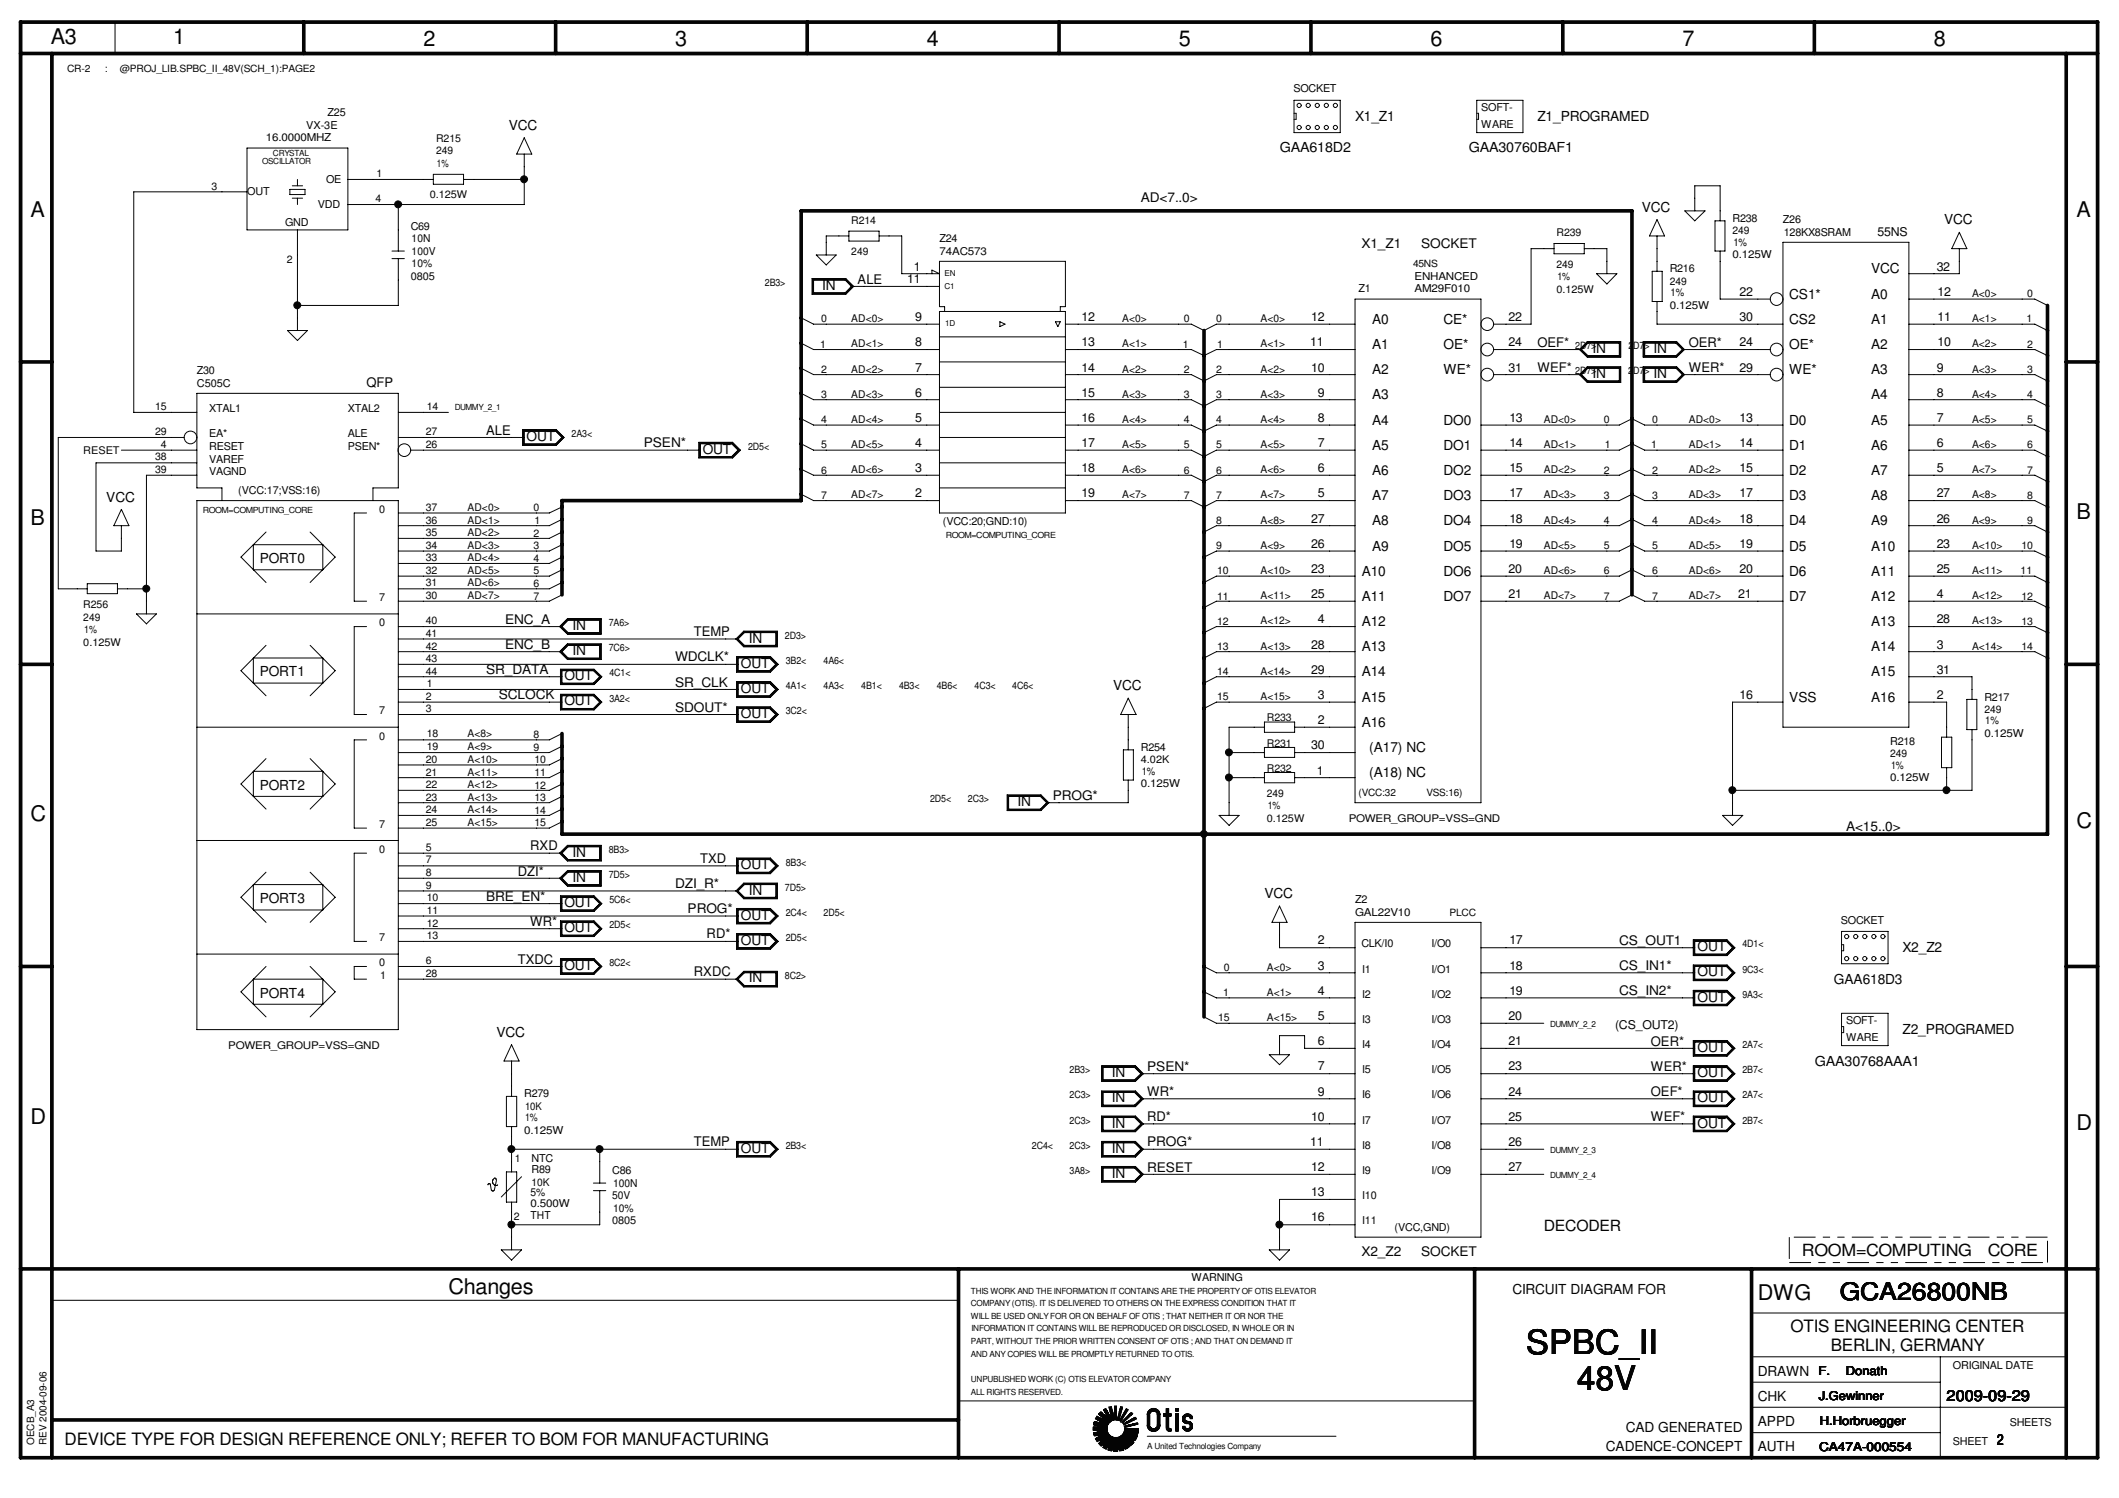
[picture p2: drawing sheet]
<svg xmlns="http://www.w3.org/2000/svg" width="297mm" height="210mm" viewBox="0 0 297 210" stroke-linecap="round" stroke-linejoin="round" font-family="sans-serif">
<defs><g id="words">
<g font-size="4.7" fill="#040503">
<text x="213.9" y="189.7">SPBC_II</text>
<text x="221.1" y="194.8">48V</text>
</g>
<text font-size="3.4" fill="#040503" x="257.9" y="182.2">GCA26800NB</text>
<g font-size="3" fill="#040503">
<text x="7.1" y="6.2">A3</text>
<text x="24.3" y="6.2">1</text>
<text x="59.3" y="6.4">2</text>
<text x="94.7" y="6.4">3</text>
<text x="129.9" y="6.4">4</text>
<text x="165.2" y="6.4">5</text>
<text x="200.5" y="6.4">6</text>
<text x="235.8" y="6.4">7</text>
<text x="271.1" y="6.4">8</text>
<text x="4.3" y="30.4">A</text>
<text x="291.1" y="30.4">A</text>
<text x="4.3" y="73.6">B</text>
<text x="291.1" y="72.7">B</text>
<text x="4.3" y="115.1">C</text>
<text x="291.1" y="116">C</text>
<text x="4.3" y="157.4">D</text>
<text x="291.1" y="158.3">D</text>
<text x="62.9" y="181.3">Changes</text>
<text x="246.4" y="182.2">DWG</text>
</g>
<g font-size="2.4" fill="#040503">
<text x="251" y="186.6">OTIS ENGINEERING CENTER</text>
<text x="256.6" y="189.3">BERLIN, GERMANY</text>
<text x="9.1" y="202.5">DEVICE TYPE FOR DESIGN REFERENCE ONLY; REFER TO BOM FOR MANUFACTURING</text>
</g>
<g font-size="2.3" fill="#040503">
<text x="252.6" y="176">ROOM=COMPUTING</text>
<text x="278.6" y="176">CORE</text>
</g>
<g font-size="2.2" fill="#040503">
<text x="216.4" y="172.5">DECODER</text>
<text x="272.9" y="196.3">2009-09-29</text>
<text x="279.9" y="202.5">2</text>
</g>
<g font-size="1.9" fill="#040503">
<text x="189.9" y="16.9">X1_Z1</text>
<text x="215.5" y="16.9">Z1_PROGRAMED</text>
<text x="71.3" y="18.2">VCC</text>
<text x="179.4" y="21.3">GAA618D2</text>
<text x="205.9" y="21.3">GAA30760BAF1</text>
<text x="159.9" y="28.3">AD&lt;7..0&gt;</text>
<text x="230.2" y="29.7">VCC</text>
<text x="190.8" y="34.8">X1_Z1</text>
<text x="199.2" y="34.8">SOCKET</text>
<text x="272.5" y="31.5">VCC</text>
<text x="115.3" y="40.6">IN</text>
<text x="120.2" y="39.8">ALE</text>
<text x="250.8" y="41.9">CS1*</text>
<text x="262.3" y="38.3">VCC</text>
<text x="262.3" y="41.9">A0</text>
<text x="192.4" y="45.4">A0</text>
<text x="202.4" y="45.4">CE*</text>
<text x="250.8" y="45.4">CS2</text>
<text x="262.3" y="45.4">A1</text>
<text x="192.4" y="48.9">A1</text>
<text x="192.4" y="52.5">A2</text>
<text x="202.4" y="52.5">WE*</text>
<text x="202.4" y="48.9">OE*</text>
<text x="215.5" y="52.1">WEF*</text>
<text x="215.5" y="48.6">OEF*</text>
<text x="223.2" y="53">IN</text>
<text x="223.2" y="49.4">IN</text>
<text x="231.8" y="49.4">IN</text>
<text x="231.8" y="53">IN</text>
<text x="236.7" y="48.6">OER*</text>
<text x="236.7" y="52.1">WER*</text>
<text x="250.8" y="52.5">WE*</text>
<text x="250.8" y="48.9">OE*</text>
<text x="262.3" y="52.5">A3</text>
<text x="262.3" y="48.9">A2</text>
<text x="51.4" y="54.2">QFP</text>
<text x="192.4" y="59.5">A4</text>
<text x="192.4" y="56">A3</text>
<text x="202.4" y="59.5">DO0</text>
<text x="250.8" y="59.5">D0</text>
<text x="262.3" y="59.5">A5</text>
<text x="262.3" y="56">A4</text>
<text x="68.2" y="60.9">ALE</text>
<text x="73.8" y="61.8">OUT</text>
<text x="90.3" y="62.7">PSEN*</text>
<text x="98.5" y="63.6">OUT</text>
<text x="192.4" y="63">A5</text>
<text x="202.4" y="63">DO1</text>
<text x="250.8" y="63">D1</text>
<text x="262.3" y="63">A6</text>
<text x="14.9" y="70.3">VCC</text>
<text x="192.4" y="70.1">A7</text>
<text x="192.4" y="66.5">A6</text>
<text x="202.4" y="66.5">DO2</text>
<text x="202.4" y="70.1">DO3</text>
<text x="250.8" y="70.1">D3</text>
<text x="250.8" y="66.5">D2</text>
<text x="262.3" y="70.1">A8</text>
<text x="262.3" y="66.5">A7</text>
<text x="192.4" y="77.2">A9</text>
<text x="192.4" y="73.6">A8</text>
<text x="202.4" y="73.6">DO4</text>
<text x="202.4" y="77.2">DO5</text>
<text x="250.8" y="77.2">D5</text>
<text x="250.8" y="73.6">D4</text>
<text x="262.3" y="77.2">A10</text>
<text x="262.3" y="73.6">A9</text>
<text x="36.4" y="78.9">PORT0</text>
<text x="190.9" y="80.7">A10</text>
<text x="202.4" y="80.7">DO6</text>
<text x="250.8" y="80.7">D6</text>
<text x="262.3" y="80.7">A11</text>
<text x="70.8" y="87.4">ENC_A</text>
<text x="80.3" y="88.3">IN</text>
<text x="97.3" y="89.2">TEMP</text>
<text x="190.9" y="84.2">A11</text>
<text x="190.9" y="87.8">A12</text>
<text x="202.4" y="84.2">DO7</text>
<text x="250.8" y="84.2">D7</text>
<text x="262.3" y="84.2">A12</text>
<text x="262.3" y="87.8">A13</text>
<text x="36.4" y="94.8">PORT1</text>
<text x="68.2" y="94.4">SR_DATA</text>
<text x="70.8" y="90.9">ENC_B</text>
<text x="79.1" y="95.3">OUT</text>
<text x="80.3" y="91.8">IN</text>
<text x="94.7" y="92.7">WDCLK*</text>
<text x="103.8" y="93.6">OUT</text>
<text x="105" y="90">IN</text>
<text x="190.9" y="94.8">A14</text>
<text x="190.9" y="91.3">A13</text>
<text x="262.3" y="91.3">A14</text>
<text x="262.3" y="94.8">A15</text>
<text x="69.9" y="98">SCLOCK</text>
<text x="79.1" y="98.8">OUT</text>
<text x="94.7" y="99.7">SDOUT*</text>
<text x="94.7" y="96.2">SR_CLK</text>
<text x="103.8" y="97.1">OUT</text>
<text x="103.8" y="100.6">OUT</text>
<text x="156" y="96.7">VCC</text>
<text x="190.9" y="101.9">A16</text>
<text x="190.9" y="98.3">A15</text>
<text x="250.8" y="98.3">VSS</text>
<text x="262.3" y="98.3">A16</text>
<text x="191.9" y="105.4">(A17) NC</text>
<text x="36.4" y="110.7">PORT2</text>
<text x="142.6" y="113">IN</text>
<text x="147.6" y="112.1">PROG*</text>
<text x="191.9" y="108.9">(A18) NC</text>
<text x="74.3" y="119.2">RXD</text>
<text x="258.8" y="116.5">A&lt;15..0&gt;</text>
<text x="72.6" y="122.7">DZI*</text>
<text x="80.3" y="123.6">IN</text>
<text x="80.3" y="120.1">IN</text>
<text x="94.7" y="124.5">DZI_R*</text>
<text x="98.2" y="120.9">TXD</text>
<text x="103.8" y="121.8">OUT</text>
<text x="105" y="125.3">IN</text>
<text x="177.2" y="125.9">VCC</text>
<text x="36.4" y="126.6">PORT3</text>
<text x="68.2" y="126.2">BRE_EN*</text>
<text x="74.3" y="129.8">WR*</text>
<text x="79.1" y="130.6">OUT</text>
<text x="79.1" y="127.1">OUT</text>
<text x="96.4" y="128">PROG*</text>
<text x="99.1" y="131.5">RD*</text>
<text x="103.8" y="128.9">OUT</text>
<text x="72.6" y="135">TXDC</text>
<text x="79.1" y="135.9">OUT</text>
<text x="97.3" y="136.8">RXDC</text>
<text x="103.8" y="132.4">OUT</text>
<text x="105" y="137.7">IN</text>
<text x="227" y="135.9">CS_IN1*</text>
<text x="227" y="132.4">CS_OUT1</text>
<text x="238" y="133.3">OUT</text>
<text x="238" y="136.8">OUT</text>
<text x="257.1" y="137.8">GAA618D3</text>
<text x="266.7" y="133.4">X2_Z2</text>
<text x="36.4" y="139.8">PORT4</text>
<text x="227" y="139.4">CS_IN2*</text>
<text x="238" y="140.3">OUT</text>
<text x="69.6" y="145.3">VCC</text>
<text x="231.4" y="146.5">OER*</text>
<text x="238" y="147.4">OUT</text>
<text x="254.4" y="149.3">GAA30768AAA1</text>
<text x="266.7" y="144.9">Z2_PROGRAMED</text>
<text x="155.9" y="154.4">IN</text>
<text x="155.9" y="150.9">IN</text>
<text x="160.8" y="153.6">WR*</text>
<text x="160.8" y="150">PSEN*</text>
<text x="231.4" y="150">WER*</text>
<text x="231.4" y="153.6">OEF*</text>
<text x="238" y="150.9">OUT</text>
<text x="238" y="154.4">OUT</text>
<text x="97.3" y="160.6">TEMP</text>
<text x="103.8" y="161.5">OUT</text>
<text x="155.9" y="161.5">IN</text>
<text x="155.9" y="158">IN</text>
<text x="160.8" y="160.6">PROG*</text>
<text x="160.8" y="157.1">RD*</text>
<text x="231.4" y="157.1">WEF*</text>
<text x="238" y="158">OUT</text>
<text x="155.9" y="165.1">IN</text>
<text x="160.8" y="164.2">RESET</text>
<text x="190.8" y="176">X2_Z2</text>
<text x="199.2" y="176">SOCKET</text>
<text x="212" y="181.3">CIRCUIT DIAGRAM FOR</text>
<text x="246.4" y="196.3">CHK</text>
<text x="246.4" y="192.7">DRAWN</text>
<text x="225.1" y="203.3">CADENCE-CONCEPT</text>
<text x="227.9" y="200.7">CAD GENERATED</text>
<text x="246.4" y="203.3">AUTH</text>
<text x="246.4" y="199.8">APPD</text>
</g>
<g font-size="1.7" fill="#040503">
<text x="263.2" y="33">55NS</text>
<text x="127.2" y="39.7">11</text>
<text x="128.1" y="37.9">1</text>
<text x="243.8" y="41.4">22</text>
<text x="271.5" y="37.9">32</text>
<text x="271.6" y="41.4">12</text>
<text x="128.3" y="45">9</text>
<text x="151.6" y="45">12</text>
<text x="183.8" y="45">12</text>
<text x="211.5" y="45">22</text>
<text x="243.8" y="45">30</text>
<text x="271.6" y="45">11</text>
<text x="128.3" y="48.5">8</text>
<text x="128.3" y="52.1">7</text>
<text x="151.6" y="48.5">13</text>
<text x="151.6" y="52.1">14</text>
<text x="183.6" y="48.5">11</text>
<text x="183.8" y="52.1">10</text>
<text x="211.5" y="52.1">31</text>
<text x="211.5" y="48.5">24</text>
<text x="243.8" y="52.1">29</text>
<text x="243.8" y="48.5">24</text>
<text x="271.5" y="52.1">9</text>
<text x="271.6" y="48.5">10</text>
<text x="128.3" y="55.6">6</text>
<text x="128.3" y="59.1">5</text>
<text x="151.6" y="55.6">15</text>
<text x="151.6" y="59.1">16</text>
<text x="184.7" y="59.1">8</text>
<text x="184.7" y="55.6">9</text>
<text x="211.6" y="59.1">13</text>
<text x="243.8" y="59.1">13</text>
<text x="271.5" y="59.1">7</text>
<text x="271.5" y="55.6">8</text>
<text x="128.3" y="62.7">4</text>
<text x="151.6" y="62.7">17</text>
<text x="184.7" y="62.7">7</text>
<text x="211.6" y="62.7">14</text>
<text x="243.8" y="62.7">14</text>
<text x="271.5" y="62.7">6</text>
<text x="128.3" y="66.2">3</text>
<text x="128.3" y="69.7">2</text>
<text x="151.6" y="66.2">18</text>
<text x="151.6" y="69.7">19</text>
<text x="184.7" y="69.7">5</text>
<text x="184.7" y="66.2">6</text>
<text x="211.6" y="69.7">17</text>
<text x="211.6" y="66.2">15</text>
<text x="243.8" y="69.7">17</text>
<text x="243.8" y="66.2">15</text>
<text x="271.5" y="69.7">27</text>
<text x="271.5" y="66.2">5</text>
<text x="183.8" y="76.8">26</text>
<text x="183.8" y="73.2">27</text>
<text x="211.6" y="76.8">19</text>
<text x="211.6" y="73.2">18</text>
<text x="243.8" y="76.8">19</text>
<text x="243.8" y="73.2">18</text>
<text x="271.5" y="76.8">23</text>
<text x="271.5" y="73.2">26</text>
<text x="183.8" y="83.8">25</text>
<text x="183.8" y="80.3">23</text>
<text x="211.5" y="83.8">21</text>
<text x="211.5" y="80.3">20</text>
<text x="243.7" y="83.8">21</text>
<text x="243.8" y="80.3">20</text>
<text x="271.5" y="83.8">4</text>
<text x="271.5" y="80.3">25</text>
<text x="184.7" y="87.3">4</text>
<text x="271.5" y="87.3">28</text>
<text x="183.8" y="94.4">29</text>
<text x="183.8" y="90.9">28</text>
<text x="271.5" y="94.4">31</text>
<text x="271.5" y="90.9">3</text>
<text x="184.7" y="101.5">2</text>
<text x="184.7" y="97.9">3</text>
<text x="243.8" y="97.9">16</text>
<text x="271.5" y="97.9">2</text>
<text x="183.8" y="105">30</text>
<text x="184.6" y="108.5">1</text>
<text x="184.7" y="135.9">3</text>
<text x="184.7" y="132.3">2</text>
<text x="211.6" y="135.9">18</text>
<text x="211.6" y="132.3">17</text>
<text x="184.7" y="142.9">5</text>
<text x="184.7" y="139.4">4</text>
<text x="211.5" y="142.9">20</text>
<text x="211.6" y="139.4">19</text>
<text x="184.7" y="150">7</text>
<text x="184.7" y="146.5">6</text>
<text x="211.5" y="150">23</text>
<text x="211.5" y="146.5">21</text>
<text x="226.4" y="144.2">(CS_OUT2)</text>
<text x="184.7" y="153.5">9</text>
<text x="211.5" y="153.5">24</text>
<text x="183.6" y="160.6">11</text>
<text x="183.8" y="157.1">10</text>
<text x="211.5" y="160.6">26</text>
<text x="211.5" y="157.1">25</text>
<text x="183.8" y="167.6">13</text>
<text x="183.8" y="164.1">12</text>
<text x="211.5" y="164.1">27</text>
<text x="183.8" y="171.2">16</text>
<text x="254.9" y="192.7">F.</text>
<text x="255" y="196.2">J.Gewinner</text>
<text x="258.7" y="192.7">Donath</text>
<text x="255" y="203.3">CA47A-000554</text>
<text x="255.1" y="199.7">H.Horbruegger</text>
</g>
<g font-size="1.5" fill="#040503">
<text x="45.9" y="16.3">Z25</text>
<text x="181.3" y="13">SOCKET</text>
<text x="207.6" y="18">WARE</text>
<text x="207.6" y="15.6">SOFT-</text>
<text x="37.3" y="19.8">16.0000MHZ</text>
<text x="42.9" y="18">VX-3E</text>
<text x="61.1" y="19.9">R215</text>
<text x="61.1" y="21.6">249</text>
<text x="61.3" y="23.4">1%</text>
<text x="29.6" y="26.6">3</text>
<text x="34.7" y="27.4">OUT</text>
<text x="44.6" y="29.2">VDD</text>
<text x="45.7" y="25.6">OE</text>
<text x="52.7" y="28.4">4</text>
<text x="52.8" y="24.8">1</text>
<text x="60.2" y="27.8">0.125W</text>
<text x="40" y="31.6">GND</text>
<text x="57.6" y="32.2">C69</text>
<text x="57.7" y="35.7">100V</text>
<text x="57.7" y="33.9">10N</text>
<text x="119.3" y="31.4">R214</text>
<text x="119.3" y="35.8">249</text>
<text x="131.7" y="33.9">Z24</text>
<text x="131.7" y="35.7">74AC573</text>
<text x="218.2" y="33.1">R239</text>
<text x="242.9" y="31.1">R238</text>
<text x="242.9" y="32.9">249</text>
<text x="243" y="34.5">1%</text>
<text x="249.9" y="31.3">Z26</text>
<text x="250.1" y="33">128KX8SRAM</text>
<text x="40.2" y="36.8">2</text>
<text x="57.6" y="39.2">0805</text>
<text x="57.7" y="37.5">10%</text>
<text x="190.4" y="41">Z1</text>
<text x="198.3" y="41">AM29F010</text>
<text x="198.3" y="39.2">ENHANCED</text>
<text x="218.2" y="37.5">249</text>
<text x="218.2" y="41.1">0.125W</text>
<text x="218.3" y="39.3">1%</text>
<text x="234.1" y="38.1">R216</text>
<text x="234.1" y="39.9">249</text>
<text x="234.2" y="41.5">1%</text>
<text x="242.9" y="36.2">0.125W</text>
<text x="276.4" y="41.6">A&lt;0&gt;</text>
<text x="284.2" y="41.7">0</text>
<text x="115.1" y="45.2">0</text>
<text x="119.3" y="45.1">AD&lt;0&gt;</text>
<text x="157.3" y="45.1">A&lt;0&gt;</text>
<text x="165.9" y="45.2">0</text>
<text x="170.5" y="45.2">0</text>
<text x="176.7" y="45.1">A&lt;0&gt;</text>
<text x="234.1" y="43.3">0.125W</text>
<text x="276.4" y="45.1">A&lt;1&gt;</text>
<text x="284.1" y="45.2">1</text>
<text x="27.6" y="52.5">Z30</text>
<text x="115" y="48.7">1</text>
<text x="115.1" y="52.2">2</text>
<text x="119.3" y="52.2">AD&lt;2&gt;</text>
<text x="119.3" y="48.6">AD&lt;1&gt;</text>
<text x="157.3" y="48.6">A&lt;1&gt;</text>
<text x="157.3" y="52.2">A&lt;2&gt;</text>
<text x="165.8" y="48.7">1</text>
<text x="165.9" y="52.2">2</text>
<text x="170.5" y="52.2">2</text>
<text x="170.6" y="48.7">1</text>
<text x="176.7" y="48.6">A&lt;1&gt;</text>
<text x="176.7" y="52.2">A&lt;2&gt;</text>
<text x="276.4" y="48.6">A&lt;2&gt;</text>
<text x="276.4" y="52.2">A&lt;3&gt;</text>
<text x="284.2" y="48.7">2</text>
<text x="284.2" y="52.2">3</text>
<text x="21.8" y="57.5">15</text>
<text x="27.6" y="54.2">C505C</text>
<text x="29.3" y="57.7">XTAL1</text>
<text x="48.8" y="57.7">XTAL2</text>
<text x="59.8" y="57.5">14</text>
<text x="115.1" y="55.8">3</text>
<text x="115.1" y="59.3">4</text>
<text x="119.3" y="55.7">AD&lt;3&gt;</text>
<text x="119.3" y="59.2">AD&lt;4&gt;</text>
<text x="157.3" y="59.2">A&lt;4&gt;</text>
<text x="157.3" y="55.7">A&lt;3&gt;</text>
<text x="165.9" y="59.3">4</text>
<text x="165.9" y="55.8">3</text>
<text x="170.5" y="55.8">3</text>
<text x="170.5" y="59.3">4</text>
<text x="176.7" y="55.7">A&lt;3&gt;</text>
<text x="176.7" y="59.2">A&lt;4&gt;</text>
<text x="216.4" y="59.2">AD&lt;0&gt;</text>
<text x="224.8" y="59.3">0</text>
<text x="231.6" y="59.3">0</text>
<text x="236.7" y="59.2">AD&lt;0&gt;</text>
<text x="276.4" y="59.2">A&lt;5&gt;</text>
<text x="276.4" y="55.7">A&lt;4&gt;</text>
<text x="284.2" y="55.8">4</text>
<text x="284.2" y="59.3">5</text>
<text x="11.7" y="63.7">RESET</text>
<text x="21.8" y="61">29</text>
<text x="21.8" y="64.5">38</text>
<text x="22.6" y="62.8">4</text>
<text x="29.3" y="61.3">EA*</text>
<text x="29.3" y="64.8">VAREF</text>
<text x="29.3" y="63">RESET</text>
<text x="48.8" y="63">PSEN*</text>
<text x="48.8" y="61.3">ALE</text>
<text x="59.7" y="62.8">26</text>
<text x="59.7" y="61">27</text>
<text x="115.1" y="62.8">5</text>
<text x="119.3" y="62.8">AD&lt;5&gt;</text>
<text x="157.3" y="62.8">A&lt;5&gt;</text>
<text x="165.9" y="62.8">5</text>
<text x="170.5" y="62.8">5</text>
<text x="176.7" y="62.8">A&lt;5&gt;</text>
<text x="216.4" y="62.8">AD&lt;1&gt;</text>
<text x="225" y="62.8">1</text>
<text x="231.5" y="62.8">1</text>
<text x="236.7" y="62.8">AD&lt;1&gt;</text>
<text x="276.4" y="62.8">A&lt;6&gt;</text>
<text x="284.2" y="62.8">6</text>
<text x="21.8" y="66.3">39</text>
<text x="29.3" y="66.5">VAGND</text>
<text x="33.4" y="69.2">(VCC:17;VSS:16)</text>
<text x="53.2" y="71.8">0</text>
<text x="59.7" y="71.6">37</text>
<text x="65.5" y="71.6">AD&lt;0&gt;</text>
<text x="74.8" y="71.7">0</text>
<text x="115.1" y="66.4">6</text>
<text x="115.1" y="69.9">7</text>
<text x="119.3" y="66.3">AD&lt;6&gt;</text>
<text x="119.3" y="69.8">AD&lt;7&gt;</text>
<text x="157.3" y="66.3">A&lt;6&gt;</text>
<text x="157.3" y="69.8">A&lt;7&gt;</text>
<text x="165.9" y="66.4">6</text>
<text x="165.9" y="69.9">7</text>
<text x="170.5" y="69.9">7</text>
<text x="170.5" y="66.4">6</text>
<text x="176.7" y="69.8">A&lt;7&gt;</text>
<text x="176.7" y="66.3">A&lt;6&gt;</text>
<text x="216.4" y="66.3">AD&lt;2&gt;</text>
<text x="216.4" y="69.8">AD&lt;3&gt;</text>
<text x="224.8" y="66.4">2</text>
<text x="224.8" y="69.9">3</text>
<text x="231.6" y="66.4">2</text>
<text x="231.6" y="69.9">3</text>
<text x="236.7" y="69.8">AD&lt;3&gt;</text>
<text x="236.7" y="66.3">AD&lt;2&gt;</text>
<text x="276.4" y="66.3">A&lt;7&gt;</text>
<text x="276.4" y="69.8">A&lt;8&gt;</text>
<text x="284.2" y="69.9">8</text>
<text x="284.2" y="66.4">7</text>
<text x="59.7" y="76.9">34</text>
<text x="59.7" y="75.1">35</text>
<text x="59.7" y="73.4">36</text>
<text x="65.5" y="76.9">AD&lt;3&gt;</text>
<text x="65.5" y="73.4">AD&lt;1&gt;</text>
<text x="65.5" y="75.1">AD&lt;2&gt;</text>
<text x="74.8" y="77">3</text>
<text x="74.8" y="75.2">2</text>
<text x="74.9" y="73.4">1</text>
<text x="132.2" y="73.6">(VCC:20;GND:10)</text>
<text x="170.5" y="73.4">8</text>
<text x="170.5" y="77">9</text>
<text x="176.7" y="76.9">A&lt;9&gt;</text>
<text x="176.7" y="73.4">A&lt;8&gt;</text>
<text x="216.4" y="76.9">AD&lt;5&gt;</text>
<text x="216.4" y="73.4">AD&lt;4&gt;</text>
<text x="224.8" y="77">5</text>
<text x="224.8" y="73.4">4</text>
<text x="231.6" y="77">5</text>
<text x="231.6" y="73.4">4</text>
<text x="236.7" y="76.9">AD&lt;5&gt;</text>
<text x="236.7" y="73.4">AD&lt;4&gt;</text>
<text x="276.4" y="73.4">A&lt;9&gt;</text>
<text x="276.4" y="76.9">A&lt;10&gt;</text>
<text x="283.4" y="77">10</text>
<text x="284.2" y="73.4">9</text>
<text x="59.7" y="83.9">30</text>
<text x="59.7" y="82.2">31</text>
<text x="59.7" y="80.4">32</text>
<text x="59.7" y="78.7">33</text>
<text x="65.5" y="82.2">AD&lt;6&gt;</text>
<text x="65.5" y="80.4">AD&lt;5&gt;</text>
<text x="65.5" y="83.9">AD&lt;7&gt;</text>
<text x="65.5" y="78.7">AD&lt;4&gt;</text>
<text x="74.8" y="78.7">4</text>
<text x="74.8" y="80.5">5</text>
<text x="74.8" y="82.3">6</text>
<text x="170.6" y="80.5">10</text>
<text x="176.7" y="83.9">A&lt;11&gt;</text>
<text x="176.7" y="80.4">A&lt;10&gt;</text>
<text x="216.4" y="80.4">AD&lt;6&gt;</text>
<text x="216.4" y="83.9">AD&lt;7&gt;</text>
<text x="224.8" y="80.5">6</text>
<text x="231.6" y="80.5">6</text>
<text x="236.7" y="83.9">AD&lt;7&gt;</text>
<text x="236.7" y="80.4">AD&lt;6&gt;</text>
<text x="276.4" y="83.9">A&lt;12&gt;</text>
<text x="276.4" y="80.4">A&lt;11&gt;</text>
<text x="283.2" y="80.5">11</text>
<text x="11.7" y="85.2">R256</text>
<text x="11.7" y="87">249</text>
<text x="11.8" y="88.7">1%</text>
<text x="53.2" y="84.2">7</text>
<text x="53.2" y="87.8">0</text>
<text x="59.7" y="89.2">41</text>
<text x="59.7" y="87.5">40</text>
<text x="74.8" y="84">7</text>
<text x="170.6" y="84">11</text>
<text x="170.6" y="87.5">12</text>
<text x="176.7" y="87.5">A&lt;12&gt;</text>
<text x="224.8" y="84">7</text>
<text x="231.6" y="84">7</text>
<text x="276.4" y="87.5">A&lt;13&gt;</text>
<text x="283.4" y="84">12</text>
<text x="283.4" y="87.5">13</text>
<text x="11.7" y="90.5">0.125W</text>
<text x="59.7" y="94.5">44</text>
<text x="59.7" y="92.8">43</text>
<text x="59.7" y="91">42</text>
<text x="170.6" y="94.6">14</text>
<text x="170.6" y="91.1">13</text>
<text x="176.7" y="94.5">A&lt;14&gt;</text>
<text x="176.7" y="91">A&lt;13&gt;</text>
<text x="276.4" y="91">A&lt;14&gt;</text>
<text x="283.4" y="91.1">14</text>
<text x="53.2" y="100.1">7</text>
<text x="59.7" y="99.8">3</text>
<text x="59.7" y="98">2</text>
<text x="59.8" y="96.3">1</text>
<text x="170.6" y="98.1">15</text>
<text x="176.7" y="98">A&lt;15&gt;</text>
<text x="177.6" y="101">R233</text>
<text x="278.2" y="98.2">R217</text>
<text x="278.2" y="99.9">249</text>
<text x="278.3" y="101.5">1%</text>
<text x="53.2" y="103.6">0</text>
<text x="59.7" y="106.9">20</text>
<text x="59.8" y="105.1">19</text>
<text x="59.8" y="103.3">18</text>
<text x="65.5" y="106.9">A&lt;10&gt;</text>
<text x="65.5" y="105.1">A&lt;9&gt;</text>
<text x="65.5" y="103.3">A&lt;8&gt;</text>
<text x="74.8" y="103.4">8</text>
<text x="74.8" y="105.2">9</text>
<text x="74.9" y="107">10</text>
<text x="159.9" y="105.2">R254</text>
<text x="159.9" y="107">4.02K</text>
<text x="177.6" y="104.6">R231</text>
<text x="265" y="104.4">R218</text>
<text x="265" y="106.1">249</text>
<text x="265.1" y="107.7">1%</text>
<text x="278.2" y="103.3">0.125W</text>
<text x="59.7" y="114">24</text>
<text x="59.7" y="112.2">23</text>
<text x="59.7" y="110.4">22</text>
<text x="59.7" y="108.7">21</text>
<text x="65.5" y="110.4">A&lt;12&gt;</text>
<text x="65.5" y="114">A&lt;14&gt;</text>
<text x="65.5" y="112.2">A&lt;13&gt;</text>
<text x="65.5" y="108.7">A&lt;11&gt;</text>
<text x="74.9" y="110.5">12</text>
<text x="74.9" y="108.7">11</text>
<text x="74.9" y="112.3">13</text>
<text x="159.9" y="110.3">0.125W</text>
<text x="160.1" y="108.6">1%</text>
<text x="177.6" y="108.1">R232</text>
<text x="177.6" y="111.6">249</text>
<text x="177.7" y="113.4">1%</text>
<text x="265" y="109.4">0.125W</text>
<text x="53.2" y="119.5">0</text>
<text x="53.2" y="116">7</text>
<text x="59.7" y="119.3">5</text>
<text x="59.7" y="115.7">25</text>
<text x="65.5" y="115.7">A&lt;15&gt;</text>
<text x="74.9" y="114">14</text>
<text x="74.9" y="115.8">15</text>
<text x="177.6" y="115.2">0.125W</text>
<text x="189.1" y="115.2">POWER_GROUP=VSS=GND</text>
<text x="59.7" y="124.5">9</text>
<text x="59.7" y="122.8">8</text>
<text x="59.7" y="121">7</text>
<text x="53.2" y="131.9">7</text>
<text x="59.8" y="131.6">13</text>
<text x="59.8" y="129.8">12</text>
<text x="59.8" y="128.1">11</text>
<text x="59.8" y="126.3">10</text>
<text x="189.9" y="126.6">Z2</text>
<text x="189.9" y="128.3">GAL22V10</text>
<text x="258.1" y="129.4">SOCKET</text>
<text x="53.2" y="135.4">0</text>
<text x="53.3" y="137.2">1</text>
<text x="59.7" y="136.9">28</text>
<text x="59.7" y="135.1">6</text>
<text x="171.6" y="136.1">0</text>
<text x="177.6" y="136">A&lt;0&gt;</text>
<text x="190.8" y="132.8">CLK/I0</text>
<text x="191" y="136.3">I1</text>
<text x="200.7" y="132.8">I/O0</text>
<text x="200.7" y="136.3">I/O1</text>
<text x="170.8" y="143.1">15</text>
<text x="171.4" y="139.6">1</text>
<text x="177.6" y="139.5">A&lt;1&gt;</text>
<text x="177.6" y="143">A&lt;15&gt;</text>
<text x="191" y="139.8">I2</text>
<text x="191" y="143.3">I3</text>
<text x="200.7" y="139.8">I/O2</text>
<text x="200.7" y="143.3">I/O3</text>
<text x="258.8" y="143.5">SOFT-</text>
<text x="32" y="146.9">POWER_GROUP=VSS=GND</text>
<text x="191" y="146.9">I4</text>
<text x="200.7" y="146.9">I/O4</text>
<text x="258.8" y="145.9">WARE</text>
<text x="73.5" y="153.8">R279</text>
<text x="73.6" y="155.5">10K</text>
<text x="191" y="153.9">I6</text>
<text x="191" y="150.4">I5</text>
<text x="200.7" y="150.4">I/O5</text>
<text x="200.7" y="153.9">I/O6</text>
<text x="73.5" y="158.9">0.125W</text>
<text x="73.6" y="157.1">1%</text>
<text x="191" y="161">I8</text>
<text x="191" y="157.4">I7</text>
<text x="200.7" y="157.4">I/O7</text>
<text x="200.7" y="161">I/O8</text>
<text x="72.2" y="162.8">1</text>
<text x="74.4" y="167.6">5%</text>
<text x="74.5" y="162.8">NTC</text>
<text x="74.5" y="164.4">R89</text>
<text x="74.5" y="166.1">10K</text>
<text x="85.8" y="164.5">C86</text>
<text x="85.9" y="166.3">100N</text>
<text x="191" y="164.5">I9</text>
<text x="200.7" y="164.5">I/O9</text>
<text x="72" y="170.9">2</text>
<text x="74.4" y="170.8">THT</text>
<text x="74.4" y="169.2">0.500W</text>
<text x="85.8" y="168">50V</text>
<text x="85.8" y="171.6">0805</text>
<text x="85.9" y="169.8">10%</text>
<text x="191" y="171.6">I11</text>
<text x="191" y="168">I10</text>
<text x="195.5" y="172.5">(VCC,GND)</text>
<text x="167" y="179.5">WARNING</text>
<text x="273.8" y="191.9">ORIGINAL DATE</text>
<text x="273.8" y="202.4">SHEET</text>
<text x="281.7" y="199.8">SHEETS</text>
</g>
<g font-size="1.4" fill="#040503">
<text x="9.4" y="10.1">CR-2</text>
<text x="14.7" y="10.1">:</text>
<text x="16.8" y="10.1">@PROJ_LIB.SPBC_II_48V(SCH_1):PAGE2</text>
<text x="107.2" y="40.1">2B3&gt;</text>
<text x="198.1" y="37.5">45NS</text>
<text x="220.8" y="48.9">2D7&gt;</text>
<text x="220.8" y="52.5">2D7&gt;</text>
<text x="228.3" y="52.5">2D7&gt;</text>
<text x="228.3" y="48.9">2D7&gt;</text>
<text x="80.1" y="61.3">2A3&lt;</text>
<text x="104.9" y="63">2D5&lt;</text>
<text x="85.3" y="87.8">7A6&gt;</text>
<text x="110" y="89.5">2D3&gt;</text>
<text x="85.3" y="91.3">7C6&gt;</text>
<text x="85.4" y="94.8">4C1&lt;</text>
<text x="110.1" y="93">3B2&lt;</text>
<text x="115.4" y="93">4A6&lt;</text>
<text x="85.4" y="98.3">3A2&lt;</text>
<text x="110.1" y="96.6">4A1&lt;</text>
<text x="110.1" y="100.1">3C2&lt;</text>
<text x="115.4" y="96.6">4A3&lt;</text>
<text x="120.7" y="96.6">4B1&lt;</text>
<text x="126" y="96.6">4B3&lt;</text>
<text x="131.3" y="96.6">4B6&lt;</text>
<text x="136.6" y="96.6">4C3&lt;</text>
<text x="141.9" y="96.6">4C6&lt;</text>
<text x="130.4" y="112.4">2D5&lt;</text>
<text x="135.7" y="112.4">2C3&gt;</text>
<text x="190.5" y="111.5">(VCC:32</text>
<text x="200" y="111.5">VSS:16)</text>
<text x="85.3" y="119.5">8B3&gt;</text>
<text x="85.3" y="123">7D5&gt;</text>
<text x="110" y="124.8">7D5&gt;</text>
<text x="110.1" y="121.3">8B3&lt;</text>
<text x="85.4" y="130.1">2D5&lt;</text>
<text x="85.4" y="126.6">5C6&lt;</text>
<text x="110.1" y="128.3">2C4&lt;</text>
<text x="110.1" y="131.9">2D5&lt;</text>
<text x="115.4" y="128.3">2D5&lt;</text>
<text x="203.2" y="128.3">PLCC</text>
<text x="85.4" y="135.4">8C2&lt;</text>
<text x="110" y="137.2">8C2&gt;</text>
<text x="244.3" y="132.8">4D1&lt;</text>
<text x="244.3" y="136.3">9C3&lt;</text>
<text x="244.3" y="139.8">9A3&lt;</text>
<text x="244.3" y="146.9">2A7&lt;</text>
<text x="149.9" y="153.9">2C3&gt;</text>
<text x="149.9" y="150.4">2B3&gt;</text>
<text x="244.3" y="150.4">2B7&lt;</text>
<text x="244.3" y="153.9">2A7&lt;</text>
<text x="110.1" y="161">2B3&lt;</text>
<text x="144.6" y="161">2C4&lt;</text>
<text x="149.9" y="157.4">2C3&gt;</text>
<text x="149.9" y="161">2C3&gt;</text>
<text x="244.3" y="157.4">2B7&lt;</text>
<text x="149.9" y="164.5">3A8&gt;</text>
<text x="4.8" y="202.5" transform="rotate(-90 4.8 202.5)">OECB_A3</text>
<text x="6.5" y="202.5" transform="rotate(-90 6.5 202.5)">REV 2004-09-06</text>
</g>
<g font-size="1.2" fill="#040503">
<text x="36.7" y="23">OSCILLATOR</text>
<text x="38.3" y="21.9">CRYSTAL</text>
<text x="63.8" y="57.4">DUMMY_2_1</text>
<text x="28.4" y="71.8">ROOM=COMPUTING_CORE</text>
<text x="132.6" y="75.4">ROOM=COMPUTING_CORE</text>
<text x="217.3" y="143.8">DUMMY_2_2</text>
<text x="217.3" y="161.5">DUMMY_2_3</text>
<text x="217.3" y="165.1">DUMMY_2_4</text>
<text x="136.1" y="183">COMPANY (OTIS). IT IS DELIVERED TO OTHERS ON THE EXPRESS CONDITION THAT IT</text>
<text x="136.1" y="184.8">WILL BE USED ONLY FOR OR ON BEHALF OF OTIS ; THAT NEITHER IT OR NOR THE</text>
<text x="136.1" y="181.3">THIS WORK AND THE INFORMATION IT CONTAINS ARE THE PROPERTY OF OTIS ELEVATOR</text>
<text x="136.1" y="190.1">AND ANY COPIES WILL BE PROMPTLY RETURNED TO OTIS.</text>
<text x="136.1" y="188.3">PART, WITHOUT THE PRIOR WRITTEN CONSENT OF OTIS ; AND THAT ON DEMAND IT</text>
<text x="136.2" y="186.6">INFORMATION IT CONTAINS WILL BE REPRODUCED OR DISCLOSED, IN WHOLE OR IN</text>
<text x="136.1" y="193.6">UNPUBLISHED WORK (C) OTIS ELEVATOR COMPANY</text>
<text x="136.1" y="195.4">ALL RIGHTS RESERVED.</text>
<text x="160.8" y="203">A United Technologies Company</text>
</g>
<g font-size="1.1" fill="#040503">
<text x="132.4" y="40.4">C1</text>
<text x="132.4" y="38.7">EN</text>
<text x="132.5" y="45.7">1D</text>
</g>
</g></defs>
<path d="M250.8 173.4v3.5M250.8 176.9h36.2M287 173.4h-36.2M287 176.9v-3.5" fill="none" stroke="#040503" stroke-width=".14" stroke-dasharray="3 1 1 1 1 1" stroke-linecap="butt"/>
<g fill="none" stroke="#040503" stroke-width=".51">
<path d="M2.9 3.1h291.1v201.2h-291.1zM2.9 7.5h291.1M7.3 7.5v196.8M42.6 3.1v4.4M77.9 3.1v4.4M113.2 3.1v4.4M148.5 3.1v4.4M183.8 3.1v4.4M219.1 3.1v4.4M254.3 3.1v4.4M289.6 7.5v196.8M2.9 50.7h4.4"/>
<path d="M168.8 46.3v96.2M287 42.8v74.1h-208.2v-14.1M289.6 50.7h4.4M2.9 93.1h4.4M78.8 83.4v-13.3h33.5v-40.6h116.5v53.9M289.6 93.1h4.4M2.9 135.4h4.4M289.6 135.4h4.4M2.9 177.8h291.1M134.4 177.8v26.5M206.7 177.8v26.5M245.5 177.8v26.5"/>
<path d="M7.3 199h127.1"/>
</g>
<g fill="none" stroke="#040503" stroke-width=".14">
<path d="M3 3.3h290.9v200.8h-290.9zM16.1 3.1v4.4M73.5 19.3l1 2.3h-2.1zM181.4 15.9h.3v.8h-.3M181.4 14.1h6.5v4.5h-6.5zM207 15.9h.3v.8h-.3M207 14.1h6.5v4.5h-6.5zM34.6 26.9h-15.8v30.9h8.8M34.6 20.7h14.2v11.5h-14.2zM40.6 26.5h2.2v.8h-2.2zM41 27.8h1.4M41 26h1.4"/>
<path d="M41.7 25.1v.9M41.7 27.8v.9M41.7 32.2v14.1M48.8 25.1h11.9M54.9 36.2h1.8M54.9 35.2h1.8M55.8 28.7v6.5M55.8 36.2v6.6h-14.1M60.7 24.4h4.3v1.4h-4.3zM65 25.1h8.5M73.5 21.6v7.1h-24.7M113.8 39h4.8l1.1 1.1-1.1 1.1h-4.8z"/>
<path d="M113.9 39.1h4.6l1 1-1 1h-4.6zM114 39.2h4.5l1 .9-1 1h-4.5zM114 39.2h4.5l.8 .9-.8 .9h-4.5zM114.4 35.7h2.8l-1.4 1.4zM119 33.1h-3.2v2.6M119 32.4h4.2v1.4h-4.2zM123.2 33.1h3.2v5.3h5.3l-1.1-.6v.6M217.8 34.8h-3.2v10.6h-5.3M217.8 34.1h4.3v1.5h-4.3zM222.1 34.8h3.2v3.6M223.8 38.4h2.8l-1.3 1.4zM231.6 38h1.4v4.2h-1.4z"/>
<path d="M232.3 33.1v4.9M232.3 30.8l1 2.3h-2.1zM236.2 29.5h2.8l-1.4 1.4zM237.6 29.5v-3.5h3.5v4.9M240.4 30.9h1.4v4.3h-1.4zM241.1 35.2v6.7h7.1M249.9 34h17.7v67.9h-17.7zM274.7 32.6l1 2.2h-2.1zM274.7 34.8v3.6h-7.1M40.3 46.3h2.8l-1.4 1.4zM55.8 57.8h7.1M112.3 48.1l1.7 .9h17.7"/>
<path d="M112.3 44.5l1.7 .9h17.7M112.3 55.1l1.7 .9h17.7M112.3 51.6l1.7 .9h17.7M112.3 58.7l1.7 .9h17.7M119.3 40.1h12.4M131.7 57.8h17.6M131.7 43.6h17.6v28.3h-17.6zM131.7 54.3h17.6M131.7 50.7h17.6M131.7 47.2h17.6M132.4 43.6v-.6h-.7v-6.4h17.6v6.4h-.7v.6M140.2 45.1l.7 .3-.7 .4z"/>
<path d="M148 45.1h.6l-.3 .7zM149.3 49h17.7l1.8 .8 1.7-.8h19.4M149.3 45.4h17.7l1.8 .9 1.7-.9h19.4M149.3 56h17.7l1.8 .9 1.7-.9h19.4M149.3 52.5h17.7l1.8 .9 1.7-.9h19.4M149.3 59.6h17.7l1.8 .8 1.7-.8h19.4M189.9 41.9h17.7v70.6h-17.7zM207.6 59.6h19.4l1.8-.9 1.7 .9h19.4M209.3 49h12.4M209.3 52.5h12.4M221.4 52.5l1.1-1.1h4.7v2.2h-4.7zM221.5 52.5l1-1h4.7v2h-4.7z"/>
<path d="M221.7 52.5l.9-.9h4.4v1.8h-4.4zM222.5 47.9h4.7v2.1h-4.7l-1.1-1zM222.5 47.9h4.7v2.1h-4.7l-1-1zM222.5 48h4.6v1.9h-4.6l-.9-.9zM222.5 51.5h4.6v1.9h-4.6l-.9-.9zM222.6 48.1h4.4v1.7h-4.4l-.9-.8zM230.3 47.9h4.7l1.1 1.1-1.1 1h-4.7zM230.3 51.4h4.7l1.1 1.1-1.1 1.1h-4.7zM230.4 47.9h4.6l1 1.1-1 1h-4.6zM230.4 51.5h4.6l1 1-1 1h-4.6zM230.5 48h4.5l.9 1-.9 .9h-4.5zM230.5 51.5h4.5l.9 1-.9 .9h-4.5z"/>
<path d="M230.5 48.1h4.4l.9 .9-.9 .8h-4.4zM230.5 51.6h4.4l.9 .9-.9 .9h-4.4zM232.3 42.2v3.2h17.6M235.8 49h12.4M235.8 52.5h12.4M267.6 49h17.6l1.8 .8M267.6 45.4h17.6l1.8 .9M267.6 56h17.6l1.8 .9M267.6 52.5h17.6l1.8 .9M267.6 59.6h17.6l1.8 .8M267.6 41.9h17.6l1.8 .9M17 71.4l1.1 2.3h-2.1z"/>
<path d="M17 63.1h10.6M25.8 61.3h-17.6v21.2h4M27.6 66.6h-7.1v19.4M27.6 64.9h-14.1v12.3h3.5v-3.5M27.6 70.1h28.2v74.2h-28.2zM31.1 70.1v-1.7h-3.5v-13.3h28.2v13.3h-3.5v1.7M35.5 76.3h9.8v3.5h-9.8zM37.3 74.5l-3.5 3.6 3.5 3.5M43.5 74.5l3.5 3.6-3.5 3.5M51.4 71.9h-1.7v12.3h1.7M55.8 61.3h17.7M57.6 63.1h40.6"/>
<path d="M73.3 60.2h4.7l1.1 1.1-1.1 1.1h-4.7zM73.3 60.3h4.6l1.1 1-1.1 1.1h-4.6zM73.4 60.4h4.5l1 .9-1 1h-4.5zM73.5 60.4h4.4l.9 .9-.9 .9h-4.4zM78.8 74.5l-1.8 .9h-21.2M78.8 72.8l-1.8 .9h-21.2M78.8 76.3l-1.8 .9h-21.2M78.8 78.1l-1.8 .9h-21.2M78.8 79.8l-1.8 .9h-21.2M78.8 71l-1.8 .9h-21.2M98 62h4.7l1.1 1.1-1.1 1.1h-4.7zM98 62.1h4.7l1 1-1 1h-4.7z"/>
<path d="M98.1 62.1h4.5l1 1-1 1h-4.5zM98.2 62.2h4.4l.9 .9-.9 .9h-4.4zM112.3 69.3l1.7 .8h17.7M112.3 62.2l1.7 .9h17.7M112.3 65.7l1.7 .9h17.7M131.7 68.4h17.6M131.7 61.3h17.6M131.7 64.9h17.6M149.3 70.1h17.7l1.8 .9 1.7-.9h19.4M149.3 63.1h17.7l1.8 .9 1.7-.9h19.4M149.3 66.6h17.7l1.8 .9 1.7-.9h19.4M189.9 73.7h-19.4l-1.7 .8"/>
<path d="M189.9 77.2h-19.4l-1.7 .9M207.6 73.7h19.4l1.8-.9 1.7 .9h19.4M207.6 77.2h19.4l1.8-.9 1.7 .9h19.4M207.6 70.1h19.4l1.8-.8 1.7 .8h19.4M207.6 63.1h19.4l1.8-.9 1.7 .9h19.4M207.6 66.6h19.4l1.8-.9 1.7 .9h19.4M267.6 73.7h17.6l1.8 .8M267.6 77.2h17.6l1.8 .9M267.6 70.1h17.6l1.8 .9M267.6 63.1h17.6l1.8 .9M267.6 66.6h17.6l1.8 .9M12.2 81.8h4.3v1.4h-4.3z"/>
<path d="M16.5 82.5h4M19.1 86h2.8l-1.4 1.4zM27.6 86h28.2M35.5 92.2h9.8v3.5h-9.8zM37.3 90.4l-3.5 3.6 3.5 3.5M43.5 90.4l3.5 3.6-3.5 3.5M51.4 87.8h-1.7v12.3h1.7M55.8 89.5h47.7M55.8 87.8h23M55.8 98.4h23M55.8 96.6h47.7M55.8 94.8h23"/>
<path d="M55.8 93.1h47.7M55.8 91.3h23M78.4 91.3l1.1-1.1h4.8v2.2h-4.8zM78.6 91.3l1-1h4.6v2h-4.6zM78.6 93.8h4.7l1.1 1-1.1 1.1h-4.7zM78.6 97.3h4.7l1.1 1.1-1.1 1.1h-4.7zM78.6 93.8h4.6l1.1 1-1.1 1.1h-4.6zM78.6 97.4h4.6l1.1 1-1.1 1h-4.6zM78.7 91.3l.9-.9h4.5v1.9h-4.5zM78.7 93.9h4.5l1 .9-1 1h-4.5zM78.7 97.4h4.5l1 1-1 .9h-4.5zM78.8 81.6l-1.8 .9h-21.2"/>
<path d="M78.8 94h4.4l.9 .8-.9 .9h-4.4zM78.8 83.4l-1.8 .8h-21.2M78.8 97.5h4.4l.9 .9-.9 .9h-4.4zM79.5 86.7h4.8v2.2h-4.8l-1.1-1.1zM79.6 86.7h4.6v2.1h-4.6l-1-1zM79.6 86.9h4.5v1.7h-4.5l-.8-.8zM79.6 90.4h4.5v1.8h-4.5l-.8-.9zM79.6 86.8h4.5v1.9h-4.5l-.9-.9zM103.2 89.5l1.1-1.1h4.7v2.2h-4.7zM103.2 92h4.8l1.1 1.1-1.1 1.1h-4.8zM103.2 95.5h4.8l1.1 1.1-1.1 1.1h-4.8zM103.2 99.1h4.8l1.1 1-1.1 1.1h-4.8z"/>
<path d="M103.3 99.1h4.6l1.1 1-1.1 1.1h-4.6zM103.3 92.1h4.6l1.1 1-1.1 1h-4.6zM103.3 95.6h4.6l1.1 1-1.1 1h-4.6zM103.4 89.5l.9-.9h4.5v1.9h-4.5zM103.4 92.1h4.5l1 1-1 .9h-4.5zM103.4 95.7h4.5l1 .9-1 1h-4.5zM103.4 99.2h4.5l1 .9-1 1h-4.5zM103.5 95.7h4.4l.9 .9-.9 .9h-4.4zM103.5 92.2h4.4l.9 .9-.9 .9h-4.4zM103.5 89.5l.8-.9h4.5v1.8h-4.5zM103.5 99.3h4.4l.9 .8-.9 .9h-4.4zM104.3 88.5h4.6v2.1h-4.6l-1.1-1.1z"/>
<path d="M158.2 97.8l1.1 2.3h-2.2zM189.9 80.7h-19.4l-1.7 .9M189.9 87.8h-19.4l-1.7 .8M189.9 84.2h-19.4l-1.7 .9M189.9 98.4h-19.4l-1.7 .9M189.9 94.8h-19.4l-1.7 .9M189.9 91.3h-19.4l-1.7 .9M207.6 80.7h19.4l1.8-.9 1.7 .9h19.4M207.6 84.2h19.4l1.8-.8 1.7 .8h19.4M249.9 98.4h-7v15.9M267.6 80.7h17.6l1.8 .9M267.6 87.8h17.6l1.8 .8"/>
<path d="M267.6 84.2h17.6l1.8 .9M267.6 98.4h5.3v4.9M267.6 94.8h8.8v3.2M267.6 91.3h17.6l1.8 .9M275.7 98h1.4v4.2h-1.4zM27.6 117.8h28.2M27.6 101.9h28.2M35.5 108.1h9.8v3.5h-9.8zM37.3 106.3l-3.5 3.6 3.5 3.5M43.5 106.3l3.5 3.6-3.5 3.5M51.4 103.7h-1.7v12.3h1.7M51.4 119.5h-1.7v12.4h1.7"/>
<path d="M55.8 100.1h47.7M55.8 119.5h23M78.4 119.5l1.1-1.1h4.8v2.2h-4.8zM78.6 119.5l1-1h4.6v2.1h-4.6zM78.7 119.5l.9-.9h4.5v1.9h-4.5zM78.8 102.8l-1.8 .9h-21.2M78.8 104.6l-1.8 .9h-21.2M78.8 108.1l-1.8 .9h-21.2M78.8 106.3l-1.8 .9h-21.2M78.8 109.9l-1.8 .8h-21.2M78.8 113.4l-1.8 .9h-21.2M78.8 111.6l-1.8 .9h-21.2"/>
<path d="M78.8 115.1l-1.8 .9h-21.2M79.6 118.7h4.5v1.7h-4.5l-.8-.9zM141.2 111.4h4.7l1.1 1.1-1.1 1.1h-4.7zM141.3 111.5h4.6l1 1-1 1h-4.6zM141.3 111.5h4.6l.9 1-.9 1h-4.6zM141.4 111.6h4.4l.9 .9-.9 .9h-4.4zM157.5 105.1h1.4v4.2h-1.4zM158.2 109.3v3.2h-11.5M158.2 100.1v5M170.9 114.3h2.8l-1.4 1.4zM172.3 105.5h4.9M172.3 109h4.9"/>
<path d="M177.2 101.9h-4.9v12.4M177.2 108.2h4.3v1.5h-4.3zM177.2 101.2h4.3v1.4h-4.3zM177.2 104.7h4.3v1.4h-4.3zM181.5 105.5h8.4M181.5 109h8.4M181.5 101.9h8.4M241.5 114.3h2.8l-1.4 1.4zM272.2 103.3h1.4v4.3h-1.4zM272.9 107.6v3.1M276.4 102.2v8.5h-33.5M27.6 133.7h28.2"/>
<path d="M35.5 124h9.8v3.5h-9.8zM35.5 137.2h9.8v3.5h-9.8zM37.3 122.2l-3.5 3.5 3.5 3.5M37.3 135.4l-3.5 3.6 3.5 3.5M43.5 122.2l3.5 3.5-3.5 3.5M43.5 135.4l3.5 3.6-3.5 3.5M51.4 135.4h-1.7v1.8h1.7M55.8 137.2h47.7M55.8 123.1h23M55.8 121.3h47.7M55.8 124.8h47.7M55.8 126.6h23"/>
<path d="M55.8 128.4h47.7M55.8 131.9h47.7M55.8 130.1h23M55.8 135.4h23M78.4 123.1l1.1-1.1h4.8v2.2h-4.8zM78.6 123.1l1-1.1h4.6v2.1h-4.6zM78.6 125.5h4.7l1.1 1.1-1.1 1.1h-4.7zM78.6 129h4.7l1.1 1.1-1.1 1.1h-4.7zM78.6 134.3h4.7l1.1 1.1-1.1 1.1h-4.7zM78.6 125.6h4.6l1.1 1-1.1 1h-4.6zM78.6 129.1h4.6l1.1 1-1.1 1h-4.6zM78.6 134.4h4.6l1.1 1-1.1 1h-4.6z"/>
<path d="M78.7 123.1l.9-1h4.5v1.9h-4.5zM78.7 125.6h4.5l1 1-1 1h-4.5zM78.7 129.2h4.5l1 .9-1 1h-4.5zM78.7 134.5h4.5l1 .9-1 1h-4.5zM78.8 123.1l.8-.9h4.5v1.8h-4.5zM78.8 125.7h4.4l.9 .9-.9 .9h-4.4zM78.8 129.2h4.4l.9 .9-.9 .9h-4.4zM78.8 134.5h4.4l.9 .9-.9 .9h-4.4zM103.2 137.2l1.1-1.1h4.7v2.2h-4.7zM103.2 137.2l1.1-1h4.6v2h-4.6zM103.2 120.2h4.8l1.1 1.1-1.1 1.1h-4.8zM103.2 127.3h4.8l1.1 1.1-1.1 1.1h-4.8z"/>
<path d="M103.2 130.8h4.8l1.1 1.1-1.1 1.1h-4.8zM103.3 130.9h4.6l1.1 1-1.1 1h-4.6zM103.3 120.3h4.6l1.1 1-1.1 1h-4.6zM103.3 127.3h4.6l1.1 1.1-1.1 1h-4.6zM103.4 130.9h4.5l1 1-1 .9h-4.5zM103.4 120.4h4.5l1 .9-1 1h-4.5zM103.4 127.4h4.5l1 1-1 .9h-4.5zM103.5 127.5h4.4l.9 .9-.9 .8h-4.4zM103.5 124.8l.8-.8h4.5v1.7h-4.5zM103.5 137.2l.8-.9h4.5v1.8h-4.5zM103.5 131h4.4l.9 .9-.9 .9h-4.4zM103.5 120.4h4.4l.9 .9-.9 .9h-4.4z"/>
<path d="M104.3 123.7h4.7v2.2h-4.7l-1.1-1.1zM104.3 123.8h4.6v2.1h-4.6l-1.1-1.1zM104.3 123.9h4.5v1.9h-4.5l-.9-1zM104.3 136.2h4.5v1.9h-4.5l-.9-.9zM168.8 139l1.7 .8h19.4M168.8 135.4l1.7 .9h19.4M179.4 127l1 2.2h-2.1zM179.4 129.2v3.6h10.5M189.9 129.2h17.7v44.2h-17.7zM207.6 139.8h30M207.6 136.3h30M207.6 132.8h30"/>
<path d="M237.4 131.7h4.7l1.1 1.1-1.1 1.1h-4.7zM237.4 135.2h4.7l1.1 1.1-1.1 1.1h-4.7zM237.4 138.8h4.7l1.1 1-1.1 1.1h-4.7zM237.4 131.7h4.7l1 1.1-1 1h-4.7zM237.4 135.3h4.7l1 1-1 1h-4.7zM237.4 138.8h4.7l1 1-1 1.1h-4.7zM237.5 131.8h4.5l1 1-1 .9h-4.5zM237.5 135.4h4.5l1 .9-1 1h-4.5zM237.5 138.9h4.5l1 .9-1 1h-4.5zM237.6 139h4.4l.9 .8-.9 .9h-4.4zM237.6 135.4h4.4l.9 .9-.9 .9h-4.4zM237.6 131.9h4.4l.9 .9-.9 .9h-4.4z"/>
<path d="M258.1 132.4h.3v.8h-.3M258.1 130.5h6.6v4.5h-6.6zM71 153.6h1.4v4.3h-1.4zM71.7 148.7v4.9M71.7 157.9v6.3M71.7 146.4l1.1 2.3h-2.1zM103.2 159.9h4.8l1.1 1.1-1.1 1.1h-4.8zM103.3 160h4.6l1.1 1-1.1 1.1h-4.6zM154.4 156.4h4.8l1.1 1.1-1.1 1.1h-4.8zM154.4 149.4h4.8l1.1 1.1-1.1 1h-4.8zM154.4 152.9h4.8l1.1 1.1-1.1 1.1h-4.8zM154.4 159.9h4.8l1.1 1.1-1.1 1.1h-4.8z"/>
<path d="M154.5 156.5h4.6l1 1-1 1h-4.6zM154.5 149.4h4.6l1 1.1-1 1h-4.6zM154.5 153h4.6l1 1-1 1h-4.6zM154.5 160h4.6l1 1-1 1.1h-4.6zM154.6 156.5h4.5l1 1-1 1h-4.5zM154.6 149.5h4.5l1 1-1 .9h-4.5zM154.6 153h4.5l1 1-1 .9h-4.5zM154.6 156.6h4.4l.9 .9-.9 .9h-4.4zM154.6 149.6h4.4l.9 .9-.9 .8h-4.4zM154.6 153.1h4.4l.9 .9-.9 .9h-4.4zM159.9 150.5h30M159.9 157.5h30"/>
<path d="M159.9 154h30M168.8 142.5l1.7 .9h19.4M177.9 147.8h2.9l-1.4 1.4zM189.9 146.9h-7v-1.8h-3.5v2.7M207.6 143.4h8.8M207.6 146.9h30M207.6 150.5h30M207.6 157.5h30M207.6 154h30M237.4 156.4h4.7l1.1 1.1-1.1 1.1h-4.7zM237.4 152.9h4.7l1.1 1.1-1.1 1.1h-4.7zM237.4 145.8h4.7l1.1 1.1-1.1 1.1h-4.7z"/>
<path d="M237.4 149.4h4.7l1.1 1.1-1.1 1h-4.7zM237.4 156.5h4.7l1 1-1 1h-4.7zM237.4 153h4.7l1 1-1 1h-4.7zM237.4 145.9h4.7l1 1-1 1h-4.7zM237.4 149.4h4.7l1 1.1-1 1h-4.7zM237.5 156.5h4.5l1 1-1 1h-4.5zM237.5 153h4.5l1 1-1 .9h-4.5zM237.5 146h4.5l1 .9-1 1h-4.5zM237.5 149.5h4.5l1 1-1 .9h-4.5zM237.6 146h4.4l.9 .9-.9 .9h-4.4zM237.6 149.6h4.4l.9 .9-.9 .8h-4.4zM237.6 153.1h4.4l.9 .9-.9 .9h-4.4z"/>
<path d="M237.6 156.6h4.4l.9 .9-.9 .9h-4.4zM258.1 143.8h.3v.9h-.3M258.1 142h6.6v4.5h-6.6zM69 165.6l.2 .3M69.2 165.9l.3 .2M69.2 165.2l-.2 .3M69.3 165.1h.1M69.4 165.1h.1M69.5 165.1l.1 .2M69.6 165.4l-.3 1.4-.1 .1-.3-.1-.2-.9h-.2l-.1 .1M69.8 166l-.3 .1M70.3 175.1h2.8l-1.4 1.5z"/>
<path d="M71 164.2h1.4v4.2h-1.4zM71.7 168.4v6.7M71.7 161h31.8M73.1 164.9l-2.8 2.8M83.2 166.8h1.7M83.2 165.8h1.7M84.1 161v4.8M84.1 166.8v4.8h-12.4M103.4 160.1h4.5l1 .9-1 1h-4.5zM103.5 160.1h4.4l.9 .9-.9 .9h-4.4zM154.4 163.4h4.8l1.1 1.1-1.1 1.2h-4.8zM154.5 163.5h4.6l1 1-1 1.1h-4.6z"/>
<path d="M154.6 160.1h4.5l1 .9-1 1h-4.5zM154.6 163.6h4.5l1 .9-1 1h-4.5zM154.6 160.1h4.4l.9 .9-.9 .9h-4.4zM154.6 163.7h4.4l.9 .8-.9 .9h-4.4zM159.9 161h30M159.9 164.5h30M177.9 175.1h2.9l-1.4 1.5zM179.4 171.6h10.5M189.9 168.1h-10.5v7M207.6 161h8.8M207.6 164.5h8.8M7.3 182.2h127.1"/>
<path d="M134.4 196.3h72.3M153.2 199.9h2M153.2 200h2M153.3 199.5h1.5M153.3 199.5h1.3M153.3 199.6h2M153.3 199.6h2.1M153.3 199.4h.9M153.3 199.4h1M153.3 199.3h.8M153.4 199.3h.4M153.4 199.3h.5"/>
<path d="M153.4 199.2h.1M153.5 199.7h1.8M153.5 198.8l1.4 .8-1.5-.4M153.6 198.8h.7M153.6 198.8h.8M153.6 198.7h.7M153.6 198.7h.6M153.7 198.6h.4M153.7 198.8h.8M153.7 198.6h.3M153.7 198.5h.2M153.8 198.5h.1"/>
<path d="M153.8 198.9h.8M153.8 199.7h1.4M153.9 199h.8M153.9 199h.9M153.9 199.8h1.3M154 199.1h.9M154 198.2h.6M154 198.1h.6M154.1 198h.5M154.1 198.2h.6M154.1 198.2h.7M154.1 198h.4"/>
<path d="M154.1 199.1h.9M154.1 199.8h1.1M154.2 198.3h.6M154.2 198h.2M154.2 197.9h.2M154.2 199.1h.8M154.3 198.3h.5M154.3 197.9h.1M154.3 199.2h.8M154.3 198.4h.6M154.3 199.9h.9M154.3 199.3h1.3"/>
<path d="M154.4 198.5h.6M154.5 198.5h.5M154.5 199.9h.7M154.5 198.6h.6M154.5 199.3h1.1M154.6 198.6h.6M154.6 199.3h.9M154.6 198.1h-.6l1.2 1.2-1.4-.9M154.6 198.7h.6M154.6 199.4h.9M154.7 197.5l.9 1.6-1.3-1.3M154.7 198.8h.6"/>
<path d="M154.7 199.4h.7M154.7 197.5h.4M154.7 197.6h.4M154.8 197.5h.3M154.8 197.6h.3M154.8 197.7h.4M154.8 198.8h.6M154.8 199.5h.6M154.8 197.4h.3M154.8 197.8h.4M154.9 197.8h.4M154.9 198.9h.5"/>
<path d="M154.9 199.5h.5M154.9 197.4h.1M154.9 197.9h.4M154.9 198h.4M154.9 199h.6M155 197.4h.1M155 198h.4M155 198.1h.4M155 199.1h1M155 199h.5M155.1 198.2h.4M155.1 198.2h.3"/>
<path d="M155.1 199.1h.7M155.1 198.3h.5M155.1 198.3h.4M155.1 199.2h.6M155.2 198.4h.4M155.2 199.2h.5M155.2 198.5h.4M155.3 198.5h.4M155.3 198.6h.4M155.3 199.6h-2l1.5 .3M155.4 198.7h.3M155.4 198.8h.4"/>
<path d="M155.4 198.7h.4M155.5 197.2h.3M155.5 197.3h.3M155.5 198.9h.4M155.5 197.4h.3M155.5 199h1.4M155.6 197.5h.3M155.6 197.6h.3M155.6 199h.5M155.6 197.7h.3M155.6 197.7h.4M155.6 197.8h.4"/>
<path d="M155.6 197.9h.4M155.7 198h.3M155.7 197.9h.3M155.7 198.2h.3M155.7 198.1h.3M155.7 197.1l.5 1.8v-1.9h.3v2M155.7 198.3h.4M155.8 197.1h-.4l.5 1.9-.9-1.6M155.8 198.4h.3M155.8 198.3h.3M155.8 198.6h.4M155.8 198.5h.3"/>
<path d="M155.8 198.7h.4M155.9 198.8h.3M155.9 198.8h.6M155.9 198.9h.6M155.9 198.9h1M156.2 197.5h.3M156.2 197.4h.3M156.2 198.2h.3M156.2 197.2h.3M156.2 197.3h.3M156.2 197.1h.3M156.2 198.4h.3"/>
<path d="M156.2 198.3h.3M156.2 198.6h.3M156.2 198.5h.3M156.2 198h.3M156.2 197.6h.3M156.2 197.7h.3M156.2 197.8h.3M156.2 198.1h.3M156.2 197.9h.3M156.2 198.8h.3M156.2 198.7h.3M156.5 199h.3"/>
<path d="M156.7 198.6h.2M156.7 198.8h.2M156.7 198.7h.2M156.7 198.9h.2M156.7 198.5h.3M156.8 198.4h.2M156.8 198.5h.2M156.8 198.2h.3M156.8 198.3h.3M156.8 198.1h.3M156.9 198h.2M156.9 197.8h.3"/>
<path d="M156.9 197.9h.3M156.9 197.9h.2M156.9 197.7h.3M157 197.5h.3M157 197.6h.3M157 197.6h.2M157 199h.2M157 199.1h.1M157 197.4h.3M157 198.9h.3M157.1 197.2h.2M157.1 197.3h.2"/>
<path d="M157.1 198.9h.2M157.1 199.1h.1M157.1 197.1h.1M157.1 199.2h.1M157.1 197.1h.2M157.1 198.8h.2M157.1 197.1l-.5 1.9M157.1 198.7h.3M157.2 198.6h.3M157.3 198.5h.2M157.3 199.3h.2M157.3 198.4h.3"/>
<path d="M157.3 199.2h.3M157.3 199.3h.1M157.3 198.3h.3M157.3 199.1h.3M157.3 199.4h.1M157.3 197.1l-.5 2M157.4 198.2h.3M157.4 198.3h.2M157.4 199.1h.3M157.5 198.2h.2M157.5 198.1h.2M157.5 199.6h.2"/>
<path d="M157.5 198h.3M157.5 198h.4M157.5 198.1h.3M157.5 199h.3M157.5 199.6h.1M157.5 199.5h.4M157.6 198h.3M157.6 198.9h.3M157.6 197.9h.3M157.6 199.9h.6M157.6 199.9h.3M157.6 197.8h.3"/>
<path d="M157.6 198.8h.4M157.6 199.4h.4M157.6 200h.2M157.7 197.6h.4M157.7 197.7h.3M157.7 198.8h.4M157.7 198.8h.3M157.7 199.8h.8M157.7 199.4h.4M157.8 197.6h.3M157.8 198.7h.3M157.8 199.3h.4"/>
<path d="M157.8 197.5h.4l-1.1 1.7M157.8 197.5h.3M157.8 198.7h.4M157.9 197.4h.1M157.9 198.6h.3M157.9 199.3h.3M157.9 197.4l-1 1.7h.3M157.9 199.3h.5M157.9 199.8h.8M157.9 198.5h.4M158 198.5h.3M158 199.7h.8"/>
<path d="M158 198.5h.4M158 199.2h.5M158.1 198.4h.3M158.1 199.2h.4M158.2 199.7h.8M158.2 198.4h.3M158.2 198.3h.3M158.2 199.1h.4M158.2 198.3h.4M158.2 199.1h.5M158.2 198.2h.4M158.3 198.2h.4"/>
<path d="M158.3 199.1h.5M158.4 198.2h.3M158.4 198.1h.3M158.4 199h.5M158.4 198.1h.4l-1.5 1.3M158.4 199.6h.8M158.5 198h.2M158.5 199h.5M158.5 198.9h.5M158.6 198h.1M158.6 198.9h.5M158.6 197.9l-1.4 1.4h.3"/>
<path d="M158.6 199.6h.7M158.6 198.8h.7l-1.8 .9M158.7 199.6h.8l-1.9 .4M158.8 198.8h.5M158.8 199.5h.7M158.9 198.7h.4M159 198.7h.2M159 199.5h.5M159 198.6h.2M159.1 198.6l-1.6 .9h.3M159.3 199.4h.2M159.5 199.3l-1.9 .6h.8"/>
<path d="M160.8 198.2h.4v1.5h-.4zM160.8 198.2h.4M160.8 199.8h.4M160.9 198l-.1 .2h.4M160.9 198.2v1.5M160.9 199.9v.2M160.9 198h.3M160.9 198.1h.3M160.9 199.9h.3M160.9 199.8h.3M160.9 197.9v.1M160.9 197.9h.4"/>
<path d="M160.9 198h.4M160.9 200h.4M160.9 197.8v.1M160.9 197.8h.1M160.9 197.8h.6M160.9 197.8h.5M160.9 197.9h.5M161 197.7l-.1 .1M161 198.2v1.5M161 197.7h1.4M161.1 197.6l-.1 .1M161.1 197.7h1.2"/>
<path d="M161.1 198.2v1.5M161.1 197.6l1.2-.1v.1M161.1 197.6h1.2M161.2 199.7h-.4l.1 .2M161.2 197.6h1.1M161.3 197.5l.8-.1 .1 .1M161.4 197.4h.6M161.5 197.4h.4M161.9 197.8h.5M162 197.9h.5M162.1 197.9h.4M162.1 198h.4"/>
<path d="M162.1 200h.4M162.2 197.5h-1M162.2 198h.4M162.2 199.9h.4M162.2 198.2h.4v1.5h-.4zM162.2 199.7h.4v.2M162.2 198.2h.4M162.2 198.1h.4M162.2 199.8h.4M162.3 198.2v1.5M162.4 197.7h.1M162.4 198.2v1.5"/>
<path d="M162.4 197.7l.1 .2M162.5 197.8h-.5M162.5 198.2v1.5M162.5 197.9l.1 .1M162.6 198v.2h-.4M162.6 198.2v1.5M162.6 199.9l-.1 .1M163.1 198.2h1.1M163.1 198.4h1.1M163.1 198.3h1.1M163.1 198.1h1.1M163.5 197.4v2.6h.3v-2.6"/>
<path d="M163.5 197.4v2.6M163.6 197.4v2.6M163.7 197.4v2.6M163.8 197.4v2.6M164.8 197.4v.3M164.8 198.1v2.4M164.9 197.4v.3M164.9 198.1v2.4M165 197.4v.3M165 198.1v2.4M165.1 197.4v.3M165.1 198.1v2.4"/>
<path d="M165.2 197.4v.3M165.2 198.1v2.4M165.8 198.6h.4M165.8 198.8h.3M165.8 198.7h.3M165.8 198.7h.4M165.8 198.9h.3M165.8 199h.4M165.8 199.9h.3M165.8 200h.4M165.8 198.5h.4M165.8 198.5h.5"/>
<path d="M165.8 199.1h.4M165.8 199.1h.5M165.8 199.1h.7M165.8 199.2h.9M165.9 198.4h1.2M165.9 199.2h.9M165.9 198.4h1.1M165.9 199.3h1M165.9 198.3h1.1M166 198.3h1M166 199.3h1M166 198.2h.9"/>
<path d="M166 199.4h1M166.1 199.4h.9M166.2 198.2h.6M166.2 199.5h.9M166.2 198.1h.5M166.4 198.1h.1M166.7 198.5h.4M166.7 199.5h.4M166.7 199.6h.4M166.7 198.6h.4M166.8 199.7h.4M166.8 198.6h.4"/>
<path d="M166.8 199.6h.3M166.8 200h.4M166.8 198.8h.4M166.8 198.7h.4M166.8 199.9h.4M166.8 199.8h.4M245.5 197.2h44.1M245.5 190.1h44.1M245.5 184h44.1M245.5 193.7h26.5M272 190.1v14.2M7.1 204.3v-196.6h282.7v196.6"/>
<path d="M153.2 200.4h2M153.2 200.1h2M153.2 200.2h2M153.2 200.3h2M153.3 200.9h2.1M153.3 200.8h2.1M153.3 201h2.1M153.3 201h1M153.3 201h.9M153.4 201.2h.3M153.4 201.1h.6M153.4 201.1h.5"/>
<path d="M153.4 201.2l1.3-.2-1.2 .6h1.1M153.4 200.7h1.9M153.6 201.6h.8M153.6 201.7h.7M153.6 201.5h1M153.7 201.8h.4M153.7 201.8h.5M153.7 201.8h.3M153.7 201.9h.3M153.7 201.5h.9M153.7 201.5h1M153.7 200.7h1.6"/>
<path d="M153.8 201.9h.1M153.8 202h.1M153.8 201.4h5.5M153.8 202l1-.6-.8 .9h.7M153.8 200.7h1.4M153.9 201.4h2.2M154 200.6h1.2M154 201.3h1.9M154 202.3h.7M154 202.2h.8M154 201.3h1.8M154.1 202.4h.5"/>
<path d="M154.1 200.6h1.1M154.1 202.1h.8M154.1 201.3h1.7M154.1 202.2h.8M154.2 202.1h.7M154.2 201.2h1.5M154.2 202.5h.3M154.2 202.1h.8M154.3 200.5h.9M154.3 201.2h1.4M154.3 202.5h.2M154.3 202h4.6"/>
<path d="M154.3 202.6h.1M154.3 202h4.5M154.3 201.9h4.5M154.3 201.9h4.4M154.3 202.6l.8-.6-.5 .8M154.3 201.1h1.3M154.4 201.8h4.3M154.4 201.1h1.2M154.5 200.5h.7M154.5 201.8h4.1M154.5 201h1M154.6 201h.9"/>
<path d="M154.6 201.7h4M154.6 201.7h3.9M154.6 201.6h4.7M154.6 200.4l-1.3 .4h2M154.6 202.9h.6M154.6 202.8h.6M154.7 202.7h.6M154.7 201.5h4.6M154.7 202.6h.7M154.8 202.5h.6M154.8 202.6h.6M154.8 202.9h.3"/>
<path d="M154.8 201.5h4.5M154.8 202.4h.7M154.9 202.4h.6M154.9 203h.2M154.9 202.3h3.1M154.9 202.2h3.1M155 203h.1M155 202.1h3.9M155 202.2h3.9M155 203.1l.6-.8-.3 .9M155.3 203.2h.6M155.4 203.1h.5"/>
<path d="M155.4 203.2h.5M155.4 202.9h.6M155.4 203h.6M155.4 202.8h.6M155.4 202.6h.6M155.4 202.7h.6M155.5 202.6h.5M155.5 202.4h2.6M155.5 202.5h2.7M155.5 202.5h1.8M155.6 202.4h2.4M155.6 202.4h2.5"/>
<path d="M155.6 203.3h.2M155.8 203.3l.3-.8v.9M156.1 203.1h.6M156.1 202.6h1.2M156.1 202.9h.6M156.1 203h.6M156.1 203.3h.6M156.1 202.6h.6M156.1 202.7h.6M156.1 202.8h.6M156.1 203.2h.6M156.2 203.4h.3"/>
<path d="M156.7 202.6h.6M156.7 202.7h.6M156.7 201.4h2.7M156.8 202.7h.6M156.8 202.8h.6M156.8 202.9h.6M156.8 203h.6M156.9 203.1h.6M156.9 203h.6M156.9 203.2h.6M156.9 201.3h2.5M156.9 203.3h.3"/>
<path d="M156.9 203.2h.5M156.9 203.2h.4M157 203.3l-.3-.7v.8M157 201.3h2.4M157.1 201.3h2.3M157.1 201.2h2.3M157.3 201.1h2M157.3 201h1.7M157.3 201.1h1.9M157.3 201h1.8M157.3 202.5h.9M157.3 201h2.2"/>
<path d="M157.4 202.6h.8M157.4 200.9h2.1M157.5 202.7h.7M157.5 200.9h2M157.5 200.8h2M157.5 202.8h.7M157.5 200.7h2.1M157.6 200.6h2M157.6 202.9h.6M157.6 200.7h2M157.6 200.5h2M157.6 200.4h2"/>
<path d="M157.6 202.9h.4M157.6 202.9h.5M157.6 200.2h2M157.6 200.3h2M157.7 203h.2M157.8 203.1l-.5-.6 .2 .7M158 202.2h.9M158.1 202.3h.7M158.2 202.3h.6M158.2 202.4h.5M158.3 202.4h.4M158.4 202.5h.2"/>
<path d="M158.4 202.6h.1M158.5 202.6l-.6-.5 .4 .6h-.8M158.6 201.7h.6M158.7 201.7h.5M158.8 201.8h.4M158.8 201l.6 .2h-2.3M158.9 201.8h.3M159.1 201.8l-.6-.2 .5 .5h-4M160.8 201.3h26.5M160.9 200.1l.1 .1M160.9 200.1h.5M160.9 200.1h.6"/>
<path d="M161 200.2v.1M161 200.2h1.4M161 200.2h.5M161.1 200.3l.1 .1h1.1M161.1 200.3h1.2M161.2 200.4h1M161.3 200.4l.1 .1h.6M161.3 200l-.4 .1M161.5 200.5l.2 .1M161.9 200.5l-.2 .1M161.9 200.2h.5M162 200.1h.5"/>
<path d="M162.1 200.4l-.8 .1M162.3 200.4h-.1h-1M162.5 200.1l-.2 .2M162.5 200v.1M163.5 200.1h.3M163.5 200.1h.4M163.5 200.2h.4M163.5 200.2h.7M163.5 200.3h.7M163.6 200.4h.6M163.7 200.4h.5M163.7 200.5h.5"/>
<path d="M165.8 200.1h.4M165.8 200.2h.5M165.9 200.2h1.2M165.9 200.3h1.1M166 200.4h.9M166.1 200.4h.8M166.2 200.5h.6M166.2 200.5h.5M166.7 200.1h.4M166.7 200.2h.4M166.8 200h.3M245.5 200.7h26.5"/>
</g>
<circle cx="172.3" cy="105.4" r=".49" fill="#040503"/>
<circle cx="172.3" cy="105.4" r=".49" fill="none" stroke="#040503" stroke-width=".14"/>
<circle cx="172.3" cy="108.9" r=".49" fill="#040503"/>
<circle cx="172.3" cy="108.9" r=".49" fill="none" stroke="#040503" stroke-width=".14"/>
<circle cx="272.9" cy="110.7" r=".49" fill="#040503"/>
<circle cx="272.9" cy="110.7" r=".49" fill="none" stroke="#040503" stroke-width=".14"/>
<circle cx="242.8" cy="110.7" r=".49" fill="#040503"/>
<circle cx="242.8" cy="110.7" r=".49" fill="none" stroke="#040503" stroke-width=".14"/>
<circle cx="168.8" cy="116.9" r=".49" fill="#040503"/>
<circle cx="168.8" cy="116.9" r=".49" fill="none" stroke="#040503" stroke-width=".14"/>
<circle cx="20.5" cy="82.5" r=".49" fill="#040503"/>
<circle cx="20.5" cy="82.5" r=".49" fill="none" stroke="#040503" stroke-width=".14"/>
<circle cx="84" cy="161" r=".49" fill="#040503"/>
<circle cx="84" cy="161" r=".49" fill="none" stroke="#040503" stroke-width=".14"/>
<circle cx="71.7" cy="161" r=".49" fill="#040503"/>
<circle cx="71.7" cy="161" r=".49" fill="none" stroke="#040503" stroke-width=".14"/>
<circle cx="71.7" cy="171.6" r=".49" fill="#040503"/>
<circle cx="71.7" cy="171.6" r=".49" fill="none" stroke="#040503" stroke-width=".14"/>
<circle cx="55.8" cy="28.6" r=".49" fill="#040503"/>
<circle cx="55.8" cy="28.6" r=".49" fill="none" stroke="#040503" stroke-width=".14"/>
<circle cx="41.7" cy="42.8" r=".49" fill="#040503"/>
<circle cx="41.7" cy="42.8" r=".49" fill="none" stroke="#040503" stroke-width=".14"/>
<circle cx="179.3" cy="171.6" r=".49" fill="#040503"/>
<circle cx="179.3" cy="171.6" r=".49" fill="none" stroke="#040503" stroke-width=".14"/>
<circle cx="73.5" cy="25.1" r=".49" fill="#040503"/>
<g fill="none" stroke="#040503" stroke-width=".14">
<circle cx="182.1" cy="17.9" r=".3"/>
<circle cx="182.1" cy="14.8" r=".3"/>
<circle cx="183.4" cy="14.8" r=".3"/>
<circle cx="183.4" cy="17.9" r=".3"/>
<circle cx="184.7" cy="17.9" r=".3"/>
<circle cx="184.7" cy="14.8" r=".3"/>
<circle cx="185.9" cy="14.8" r=".3"/>
<circle cx="185.9" cy="17.9" r=".3"/>
<circle cx="187.2" cy="17.9" r=".3"/>
<circle cx="187.2" cy="14.8" r=".3"/>
<circle cx="73.5" cy="25.1" r=".49"/>
<circle cx="208.5" cy="49" r=".89"/>
<circle cx="208.5" cy="45.4" r=".89"/>
<circle cx="208.5" cy="52.5" r=".89"/>
<circle cx="249" cy="49" r=".89"/>
<circle cx="249" cy="41.9" r=".89"/>
<circle cx="249" cy="52.5" r=".89"/>
<circle cx="26.7" cy="61.3" r=".89"/>
<circle cx="56.7" cy="63.1" r=".89"/>
<circle cx="258.9" cy="134.3" r=".3"/>
<circle cx="258.9" cy="131.2" r=".3"/>
<circle cx="260.1" cy="131.2" r=".3"/>
<circle cx="260.1" cy="134.3" r=".3"/>
<circle cx="261.4" cy="134.3" r=".3"/>
<circle cx="261.4" cy="131.2" r=".3"/>
<circle cx="262.7" cy="134.3" r=".3"/>
<circle cx="262.7" cy="131.2" r=".3"/>
<circle cx="263.9" cy="134.3" r=".3"/>
<circle cx="263.9" cy="131.2" r=".3"/>
</g>
<use href="#words"/>
</svg>
